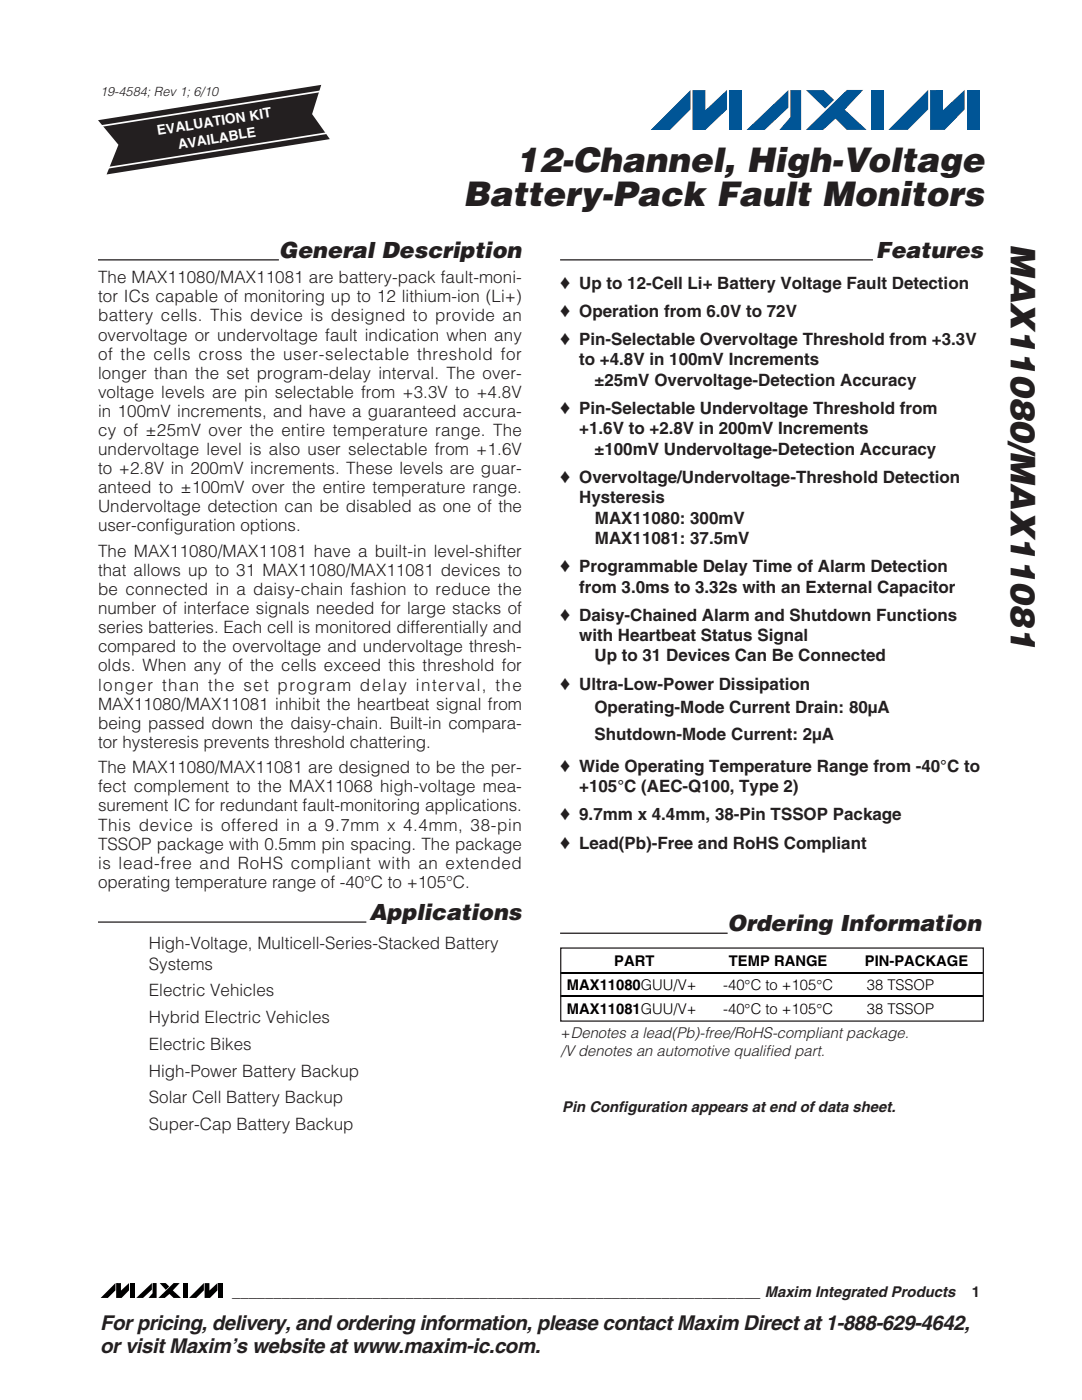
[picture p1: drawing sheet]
<svg xmlns="http://www.w3.org/2000/svg" width="216mm" height="279mm" viewBox="0 0 216 279" stroke-linecap="round" stroke-linejoin="round" font-family="sans-serif">
<defs><g id="words">
<g font-size="6.9" fill="#231f20">
<text x="103" y="34.3">12-Channel, High-Voltage</text>
<text x="92.4" y="41">Battery-Pack Fault Monitors</text>
<text x="201.7" y="48.7" transform="rotate(90 201.7 48.7)">MAX11080/MAX11081</text>
</g>
<g font-size="4.5" fill="#231f20">
<text x="55.7" y="51.5">General Description</text>
<text x="174.8" y="51.5">Features</text>
<text x="73.7" y="183.6">Applications</text>
<text x="145.2" y="185.8">Ordering Information</text>
</g>
<g font-size="4.2" fill="#231f20">
<text x="20" y="265.4">For pricing, delivery, and ordering information, please contact Maxim Direct at 1-888-629-4642,</text>
<text x="20" y="270">or visit Maxim’s website at www.maxim-ic.com.</text>
</g>
<g font-size="3.4" fill="#231f20">
<text x="19.6" y="56.5">The MAX11080/MAX11081 are battery-pack fault-moni-</text>
<text x="111.8" y="57.6">♦ Up to 12-Cell Li+ Battery Voltage Fault Detection</text>
<text x="19.6" y="60.4">tor ICs capable of monitoring up to 12 lithium-ion (Li+)</text>
<text x="19.6" y="64.2">battery cells. This device is designed to provide an</text>
<text x="111.8" y="63.2">♦ Operation from 6.0V to 72V</text>
<text x="19.6" y="68">overvoltage or undervoltage fault indication when any</text>
<text x="19.6" y="71.8">of the cells cross the user-selectable threshold for</text>
<text x="111.8" y="68.9">♦ Pin-Selectable Overvoltage Threshold from +3.3V</text>
<text x="19.6" y="75.6">longer than the set program-delay interval. The over-</text>
<text x="115.6" y="72.9">to +4.8V in 100mV Increments</text>
<text x="118.6" y="77">±25mV Overvoltage-Detection Accuracy</text>
<text x="19.6" y="79.4">voltage levels are pin selectable from +3.3V to +4.8V</text>
<text x="19.6" y="83.2">in 100mV increments, and have a guaranteed accura-</text>
<text x="111.8" y="82.6">♦ Pin-Selectable Undervoltage Threshold from</text>
<text x="19.6" y="87">cy of ±25mV over the entire temperature range. The</text>
<text x="115.6" y="86.7">+1.6V to +2.8V in 200mV Increments</text>
<text x="19.6" y="90.8">undervoltage level is also user selectable from +1.6V</text>
<text x="19.6" y="94.6">to +2.8V in 200mV increments. These levels are guar-</text>
<text x="118.6" y="90.7">±100mV Undervoltage-Detection Accuracy</text>
<text x="19.6" y="98.5">anteed to ±100mV over the entire temperature range.</text>
<text x="111.8" y="96.4">♦ Overvoltage/Undervoltage-Threshold Detection</text>
<text x="115.6" y="100.4">Hysteresis</text>
<text x="19.6" y="102.3">Undervoltage detection can be disabled as one of the</text>
<text x="19.6" y="106.1">user-configuration options.</text>
<text x="118.7" y="104.5">MAX11080: 300mV</text>
<text x="19.6" y="111.2">The MAX11080/MAX11081 have a built-in level-shifter</text>
<text x="118.7" y="108.6">MAX11081: 37.5mV</text>
<text x="19.6" y="115">that allows up to 31 MAX11080/MAX11081 devices to</text>
<text x="19.6" y="118.8">be connected in a daisy-chain fashion to reduce the</text>
<text x="111.8" y="114.2">♦ Programmable Delay Time of Alarm Detection</text>
<text x="115.6" y="118.2">from 3.0ms to 3.32s with an External Capacitor</text>
<text x="19.6" y="122.6">number of interface signals needed for large stacks of</text>
<text x="111.8" y="123.9">♦ Daisy-Chained Alarm and Shutdown Functions</text>
<text x="19.6" y="126.4">series batteries. Each cell is monitored differentially and</text>
<text x="19.6" y="130.2">compared to the overvoltage and undervoltage thresh-</text>
<text x="115.6" y="127.9">with Heartbeat Status Signal</text>
<text x="118.6" y="132">Up to 31 Devices Can Be Connected</text>
<text x="19.6" y="134">olds. When any of the cells exceed this threshold for</text>
<text x="19.6" y="137.8">longer than the set program delay interval, the</text>
<text x="111.8" y="137.6">♦ Ultra-Low-Power Dissipation</text>
<text x="19.6" y="141.6">MAX11080/MAX11081 inhibit the heartbeat signal from</text>
<text x="118.6" y="142.3">Operating-Mode Current Drain: 80µA</text>
<text x="19.6" y="145.4">being passed down the daisy-chain. Built-in compara-</text>
<text x="19.6" y="149.3">tor hysteresis prevents threshold chattering.</text>
<text x="118.6" y="147.7">Shutdown-Mode Current: 2µA</text>
<text x="19.6" y="154.3">The MAX11080/MAX11081 are designed to be the per-</text>
<text x="111.8" y="154">♦ Wide Operating Temperature Range from -40°C to</text>
<text x="19.6" y="158.1">fect complement to the MAX11068 high-voltage mea-</text>
<text x="19.6" y="162">surement IC for redundant fault-monitoring applications.</text>
<text x="115.6" y="158.1">+105°C (AEC-Q100, Type 2)</text>
<text x="19.6" y="165.8">This device is offered in a 9.7mm x 4.4mm, 38-pin</text>
<text x="111.8" y="163.7">♦ 9.7mm x 4.4mm, 38-Pin TSSOP Package</text>
<text x="19.6" y="169.6">TSSOP package with 0.5mm pin spacing. The package</text>
<text x="19.6" y="173.4">is lead-free and RoHS compliant with an extended</text>
<text x="111.8" y="169.3">♦ Lead(Pb)-Free and RoHS Compliant</text>
<text x="19.6" y="177.2">operating temperature range of -40°C to +105°C.</text>
<text x="29.7" y="189.5">High-Voltage, Multicell-Series-Stacked Battery</text>
<text x="29.7" y="193.5">Systems</text>
<text x="29.7" y="198.9">Electric Vehicles</text>
<text x="29.7" y="204.2">Hybrid Electric Vehicles</text>
<text x="29.7" y="209.5">Electric Bikes</text>
<text x="29.7" y="214.9">High-Power Battery Backup</text>
<text x="29.7" y="220.2">Solar Cell Battery Backup</text>
<text x="29.7" y="225.5">Super-Cap Battery Backup</text>
</g>
<g font-size="3" fill="#231f20">
<text x="111.9" y="207.1">+Denotes a lead(Pb)-free/RoHS-compliant package.</text>
<text x="111.9" y="210.7">/V denotes an automotive qualified part.</text>
<text x="112.2" y="221.9">Pin Configuration appears at end of data sheet.</text>
<text x="46.3" y="258.8">________________________________________________________________ Maxim Integrated Products</text>
<text x="193.9" y="258.8">1</text>
</g>
<g font-size="2.9">
<text x="113.1" y="197.6">MAX11080GUU/V+</text>
<text x="122.6" y="192.9">PART</text>
<text x="144.3" y="197.6">-40°C to +105°C</text>
<text x="145.4" y="192.9">TEMP RANGE</text>
<text x="172.6" y="192.9">PIN-PACKAGE</text>
<text x="173" y="197.6">38 TSSOP</text>
<text x="113.1" y="202.4">MAX11081GUU/V+</text>
<text x="144.3" y="202.4">-40°C to +105°C</text>
<text x="173" y="202.4">38 TSSOP</text>
</g>
<g font-size="2.8" fill="#fff">
<text x="31.5" y="27" transform="rotate(-9 31.5 27)">EVALUATION KIT</text>
<text x="35.7" y="29.7" transform="rotate(-9 35.7 29.7)">AVAILABLE</text>
</g>
<text font-size="2.6" fill="#231f20" x="20" y="19.2">19-4584; Rev 1; 6/10</text>
</g></defs>
<path d="M19.6 51.9h36M111.8 51.9h62.4M19.6 184h53.5" fill="none" stroke="#231f20" stroke-width=".26"/>
<g fill="#005596">
<path d="M149 25.9l8.3-7.9v3.5l-4.7 4.4z"/>
<path d="M157.7 18h2.2v7.9h-4.4l2.2-2.5z"/>
<path d="M160.8 18h3.5l2.1 1.9-1.8 1.8z"/>
<path d="M160.8 25.9l8.2-7.9h3.2l-3.6 3.9 4.3 4h-3.9l-2.3-2.2-2.5 2.2z"/>
<path d="M137.8 18v3.8l-4.1 4.1h-3.9z"/>
<path d="M138.2 18h2.5v4l4.4-4v3.8l-4.4 4.1h-2.5z"/>
<path d="M145.5 18h2.6v7.9h-2.6z"/>
<path d="M173.8 18h2.6v7.9h-2.6z"/>
<path d="M185.2 17.9v3.9l-4.1 4.1h-3.8z"/>
<path d="M185.6 18h2.6v4l4.3-4.1v3.9l-4 4.1h-2.9z"/>
<path d="M192.9 18h2.6v7.9h-2.6z"/>
</g>
<path d="M19.9 254h25.9v5.1h-25.9z" fill="#fff"/>
<path d="M23 256.1v1.4l-1.5 1.5h-1.4zM23.2 256.1h.9v1.5l1.6-1.5v1.4l-1.4 1.5h-1.1zM25.9 256.1h1v2.9h-1zM27.2 259l3.1-2.9v1.3l-1.8 1.6zM30.4 256.1h.9v2.9h-1.7l.8-.9zM31.9 256.1h1.2l.7 .6-.7 .7zM31.6 259l3-2.9h1.3l-1.4 1.4 1.6 1.5h-1.5l-.8-.8-.9 .8zM36.4 256.1h1v2.9h-1zM40.7 256.1v1.4l-1.5 1.5h-1.5zM40.8 256.1h1v1.5l1.6-1.5v1.4l-1.5 1.5h-1.1zM43.5 256.1h1v2.9h-1z" fill="#000"/>
<path d="M111.8 186.2h33.4" fill="none" stroke="#231f20" stroke-width=".26"/>
<path d="M19.6 24l44.5-7.1-1.8 5.9 3.5 5-44.5 7 2.3-5.9z" fill-rule="evenodd" fill="#231f20"/>
<path d="M64.2 18.2l-44.1 7M65.8 26.5l-44.9 7.1" fill="none" stroke="#fff" stroke-width=".34"/>
<path d="M111.8 194.2h84.5M111.8 198.9h84.5" fill="none" stroke="#000" stroke-width=".2"/>
<path d="M111.9 189.2h84.3v14.6h-84.3z" fill="none" stroke="#231f20" stroke-width=".25"/>
<use href="#words"/>
</svg>
